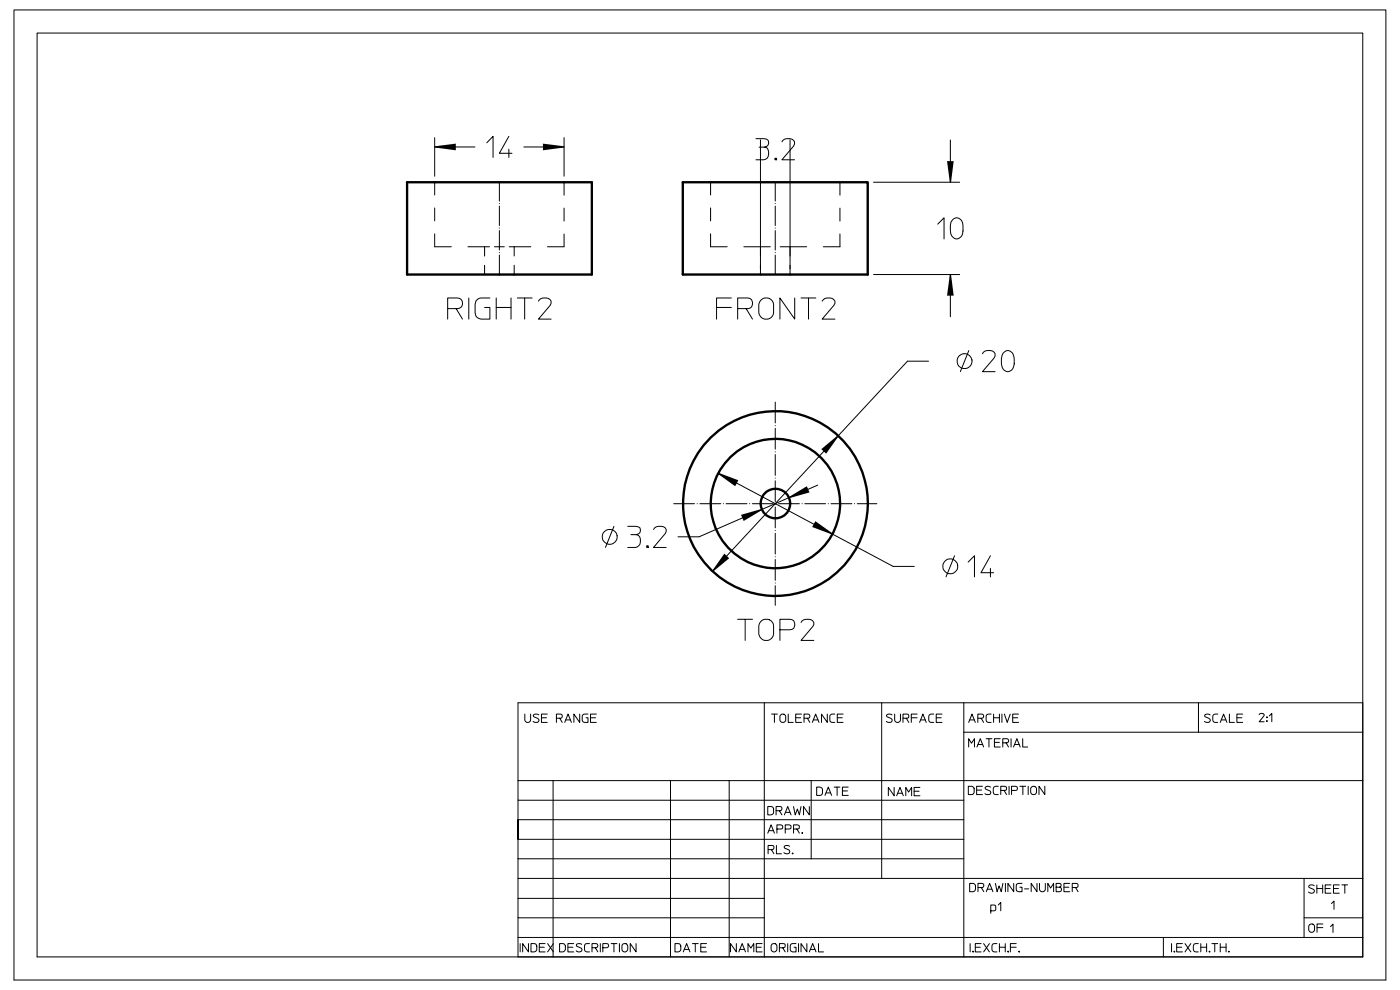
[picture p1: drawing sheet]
<svg xmlns="http://www.w3.org/2000/svg" width="297mm" height="210mm" viewBox="0 0 297 210" stroke-linecap="round" stroke-linejoin="round" font-family="sans-serif">
<path d="M105.9 58.2v-19.5M164.5 58.2v-19.5" fill="none" stroke="#000" stroke-width=".21" stroke-dasharray="4.1 .5 0 .5"/>
<path d="M102.8 52.3h-10.6M119.7 52.3h-10.6M161.3 52.3h-10.6M167.6 52.3h10.6" fill="none" stroke="#000" stroke-width=".21" stroke-dasharray="3.5 3.5"/>
<path d="M102.8 52.3h3.1M109.1 52.3h-3.2" fill="none" stroke="#000" stroke-width=".21" stroke-dasharray="1 1"/>
<path d="M119.7 38.7v13.6M178.2 38.7v13.6M92.2 52.3v-13.6M150.7 52.3v-13.6" fill="none" stroke="#000" stroke-width=".21" stroke-dasharray="2.7 2.7"/>
<path d="M102.8 58.2v-5.9M109.1 52.3v5.9M161.3 52.3v5.9M167.6 58.2v-5.9" fill="none" stroke="#000" stroke-width=".21" stroke-dasharray="2 2"/>
<path d="M164.5 85.3v43.1M142.9 106.8h43.1" fill="none" stroke="#000" stroke-width=".21" stroke-dasharray="4.4 .6 0 .6"/>
<path d="M161.3 52.3h6.3" fill="none" stroke="#000" stroke-width=".21" stroke-dasharray="2.1 2.1"/>
<g fill="none" stroke="#000" stroke-width=".21">
<path d="M3 2.1h291v205.8h-291zM7.9 7h281.2v196h-281.2zM92.2 31.2h8.6M92.2 29.2v8.2M103.3 30.3l1.3-1.4v4.5M107.9 28.9l-2 3.6h2.7M107.9 31.6v1.8M111.1 31.2h8.6M119.7 29.2v8.2M160.4 29.4l2.2 .1a.92 .92 0 0 1 .4 1 .92 .92 0 0 1-.8 .7 1.33 1.33 0 0 1 .7 2l-.2 .4-.6 .3h-1.7M161 31.2h1.2M161.3 29.7v27.3"/>
<path d="M164.4 33.6h.3v.3h-.3zM164.5 33.7l.1 .1zM165.9 30.1a1.62 1.62 0 0 1 2.7 0l-.3 .9-2.4 2.9h2.7M167.6 29.7v27.3M185.3 38.7h18.3M201.6 29.7v9M185.3 58.2h18.3M198.9 47.5l1.4-1.3v4.5M201.6 58.2v9M202.2 46.5a1.33 1.33 0 0 1 1.5 0 1.33 1.33 0 0 1 .6 1.4 2.38 2.38 0 0 1-.9 2.7 1.37 1.37 0 0 1-1.8-1.6 2.46 2.46 0 0 1 .6-2.5zM95 65.5v2.2M96.8 65.5h-1.8v-2.3h2.1a1.14 1.14 0 0 1 1 1.3 1.14 1.14 0 0 1-1.3 1l1.3 2.2"/>
<path d="M99.4 63.2v4.5M103.9 63.2h-1.9a1.4 1.4 0 0 0-1.2 1.3v1.8a1.27 1.27 0 0 0 1.2 1.4h1.9v-2.5h-1.1M105.3 63.2v4.5M105.3 65.2h3.1M108.4 63.2v4.5M109.7 63.2h1.6v4.5M111.3 63.2h1.6M114.2 63.9a1.63 1.63 0 0 1 2.7 0l-.2 .9-2.5 2.9h2.7M152 65.2h3.2M155.2 63.2h-3.2v4.5M156.5 65.5v2.2M158.3 65.5h-1.8v-2.3h2.1a1.14 1.14 0 0 1 1 1.3 1.14 1.14 0 0 1-1.3 1l1.3 2.2"/>
<path d="M161.3 63.8a1.57 1.57 0 0 1 1.7-.6 1.57 1.57 0 0 1 1.1 1.3v1.8a1.58 1.58 0 0 1-1.6 1.4 1.58 1.58 0 0 1-1.5-1.4v-1.8zM168.6 63.2v4.5l-3.1-4.5v4.5M169.9 63.2h1.6v4.5M171.5 63.2h1.6M174.4 63.9a1.66 1.66 0 0 1 2.7 0v.4l-.2 .5-2.5 2.9h2.7M197 76.6h-4.5l-41.4 44.6M205.5 74.4l-1.8 4.4M208.4 75a1.63 1.63 0 0 1 2.7 0l-.2 .9-2.5 2.9h2.7M213 74.7a1.18 1.18 0 0 1 1.2-.3 1.18 1.18 0 0 1 .8 1 2.6 2.6 0 0 1-.8 3.3 1.38 1.38 0 0 1-1.8-1.5 2.72 2.72 0 0 1 .6-2.5zM130.2 111.6l-1.8 4.5M133.2 111.6l2.2 .2a.88 .88 0 0 1 .4 1 .88 .88 0 0 1-.9 .6 1.42 1.42 0 0 1 1 1.4 1.42 1.42 0 0 1-1.1 1.3h-1.6M133.8 113.4h1.1"/>
<path d="M137.2 115.8h.3v.3h-.3zM137.3 115.9l.1 .1zM138.6 112.3a1.63 1.63 0 0 1 2.7 0l-.2 .9-2.5 2.9h2.7M152.4 100.4l37.1 19.7h4.5M173.5 102.9l-25.2 11h-4.5M202.5 117.9l-1.8 4.5M205.4 119.2l1.3-1.3v4.5M210.1 117.9l-2 3.6h2.7M156.5 131.4h1.6v4.4M158.1 131.4h1.5M161.5 131.7a1.58 1.58 0 0 1 2.6 1v1.8a1.58 1.58 0 0 1-1.6 1.4 1.58 1.58 0 0 1-1.5-1.4v-1.8zM165.5 133.6h2.1a1.12 1.12 0 0 0 1-1.1 1.12 1.12 0 0 0-1-1.1h-2.1v4.4"/>
<path d="M169.9 132a1.66 1.66 0 0 1 2.7 0v.5l-.2 .4-2.5 2.9h2.7M210.1 120.6v1.8M111.3 151.5v1.2a.62 .62 0 0 0 .7 .6 .62 .62 0 0 0 .6-.6v-1.2M114.3 151.7a.6 .6 0 0 0-.7-.3 .6 .6 0 0 0-.4 .6l.9 .4a.49 .49 0 0 1 .2 .7 .49 .49 0 0 1-.7 .1l-.5-.2M114.9 152.3h1M116.1 151.5h-1.2v1.7h1.2M118 152.4v.8M118.7 152.4h-.7v-.9h.9a.45 .45 0 0 1 .4 .5 .45 .45 0 0 1-.6 .4l.6 .8M119.8 153.2l.7-1.7 .7 1.7M120 152.7h1M123 151.5v1.7l-1.3-1.7v1.7M124.7 151.5h-.9l-.3 .5 .1 1 .4 .2h.7v-.9h-.4"/>
<path d="M125.3 152.3h1M126.5 151.5h-1.2v1.7h1.2M162.1 149.1v37.2h-52.2v4.3M163.7 151.5h.6v1.7M164.3 151.5h.6M165.6 151.7a.62 .62 0 0 1 .6-.2 .62 .62 0 0 1 .5 .5v.7a.62 .62 0 0 1-.6 .6 .62 .62 0 0 1-.6-.6zM167.2 151.5v1.7h1.1M168.8 152.3h1.1M170 151.5h-1.2v1.7h1.2M170.6 152.4v.8M171.3 152.4h-.7v-.9h.8a.45 .45 0 0 1 .4 .5 .45 .45 0 0 1-.5 .4l.5 .8M172.3 153.2l.7-1.7 .7 1.7"/>
<path d="M172.5 152.7h1M175.5 151.5v1.7l-1.2-1.7v1.7M177.1 151.5h-.7l-.3 .2-.1 .3 .1 1 .3 .2h.7M177.6 152.3h1.1M178.9 151.5h-1.3v1.7h1.3M187 149.1h-77.1v16.5M189.2 151.7a.6 .6 0 0 0-.6-.3 .6 .6 0 0 0-.5 .6l.9 .4a.49 .49 0 0 1 .2 .7 .49 .49 0 0 1-.7 .1l-.5-.2M189.8 151.5v1.2a.62 .62 0 0 0 .6 .6 .62 .62 0 0 0 .6-.6v-1.2M191.6 152.4v.8M192.3 152.4h-.7v-.9h.8a.45 .45 0 0 1 .4 .5 .45 .45 0 0 1-.5 .4l.5 .8M193.3 152.3h1.3M194.6 151.5h-1.3v1.7"/>
<path d="M195.1 153.2l.7-1.7 .7 1.7M195.3 152.7h1M198.1 151.5h-.8l-.3 .5 .1 1 .2 .2h.8M198.6 152.3h1.1M199.8 151.5h-1.2v1.7h1.2M204.5 149.1v53.9h42.3v-4.1M204.5 149.1h-17.5v16.5M204.5 149.1h49.7v6.2M204.5 155.3h84.6M205.5 153.2l.7-1.7 .7 1.7M205.5 158.5v-1.8l.6 .9 .6-.9v1.8M205.7 152.7h1"/>
<path d="M207.3 158.5l.7-1.8 .7 1.8M207.4 152.4v.8M207.5 157.9h1M208.1 152.4h-.7v-.9h.9a.45 .45 0 0 1 .4 .5 .45 .45 0 0 1-.6 .4l.6 .8M209.2 156.7h.6v1.8M209.8 156.7h.6M210.3 151.5h-.8l-.2 .2-.1 .3 .1 1 .2 .2h.8M210.8 151.5v1.7M210.8 152.3h1.2M211 157.5h1M212 151.5v1.7M212.2 156.7h-1.2v1.8h1.2"/>
<path d="M212.5 151.5v1.7M212.7 157.6v.9M213.1 151.5l.6 1.7 .6-1.7M213.4 157.6h-.7v-.9h.9a.45 .45 0 0 1 .4 .5 .45 .45 0 0 1-.6 .4l.6 .9M214.5 156.7v1.8M214.8 152.3h1.1M215 158.5l.7-1.8 .7 1.8M215.2 157.9h1M216.1 151.5h-1.3v1.7h1.3M217 156.7v1.8h1M254.2 149.1h34.9v37.2M256.7 151.7a.6 .6 0 0 0-.7-.3 .6 .6 0 0 0-.4 .6l.9 .4a.49 .49 0 0 1 .2 .7 .49 .49 0 0 1-.7 .1l-.5-.2"/>
<path d="M258.3 151.5h-.7l-.3 .5 .1 1 .2 .2h.7M258.9 153.2l.7-1.7 .7 1.7M259.1 152.7h1M260.8 151.5v1.7h1.1M262.4 152.3h1.1M263.6 151.5h-1.2v1.7h1.2M267.1 151.6a.58 .58 0 0 1 .6-.3 .58 .58 0 0 1 .5 .5l-1.1 1.3h1.1M268.7 152.9l.2 .1zM268.7 152.1l.2 .1zM268.7 153h.1M268.7 152.2h.1M269.3 151.9l.5-.6v1.8"/>
<path d="M109.9 165.6v4.1h94.6M109.9 178v-4.1v4.1M109.9 169.7v16.6M109.9 165.6h32.3M109.9 173.9h94.6M109.9 178h94.6M117.3 165.6v37.4h24.9v-37.4M142.2 165.6h12.5v37.4h-12.5M154.7 165.6h17.4M162.9 171.1h.7l.4 .2 .1 1-.2 .4-1 .2zM162.9 176.7l.7-1.7 .7 1.7M163.1 176.2h1"/>
<path d="M164.6 172v.9M164.7 179.3v1.8h1.1M164.8 175.9h.9a.44 .44 0 0 0 .4-.5 .44 .44 0 0 0-.4-.4h-.9v1.7M165.3 172h-.7v-.9h.9a.45 .45 0 0 1 .4 .5 .45 .45 0 0 1-.6 .4l.6 .9M166.4 172.9l.7-1.8 .7 1.8M166.6 175.9h.8a.44 .44 0 0 0 .4-.5 .44 .44 0 0 0-.4-.4h-.8v1.7M166.7 172.3h.9M167.5 179.5a.6 .6 0 0 0-.7-.2 .6 .6 0 0 0-.4 .6l.9 .4a.45 .45 0 0 1 .2 .5 .45 .45 0 0 1-.4 .3l-.8-.2M168.3 171.1l.4 1.8 .5-1.3 .4 1.3 .3-1.8M168.3 175.9v.8M169.1 175.9h-.8v-.9h.9a.45 .45 0 0 1 .4 .5 .45 .45 0 0 1-.5 .4l.5 .8M170.1 176.6l.2 .1z"/>
<path d="M170.2 176.7h.1M171.7 171.1v1.8l-1.2-1.8v1.8M173.2 167h.8l.4 .3 .1 .9-.2 .4-1.1 .1zM175 168.7l.7-1.7 .7 1.7M175.3 168.2h.9M177 167h.6v1.7M177.6 167h.6M178.7 167.8h1.1M180 167h-1.3v1.7h1.3M187 165.6h-14.9v16.6M187 165.6h102.1M187 165.6v20.7"/>
<path d="M189.7 167v1.8l-1.2-1.8v1.8M190.2 168.8l.7-1.8 .7 1.8M190.4 168.3h1M192.2 168.8v-1.8l.6 1 .6-1v1.8M193.9 167.8h1.1M195.2 167h-1.3v1.8h1.3M205.4 166.8h.7l.5 .3 .1 .9-.3 .4-1 .1zM207.2 167.6h1M208.4 166.8h-1.2v1.7h1.2M210.1 167a.72 .72 0 0 0-1.1 .2l.9 .5a.43 .43 0 0 1 .3 .6 .43 .43 0 0 1-.5 .2l-.7-.2M211.8 166.8l-.9 .1-.2 .4v.7l.2 .4 .9 .1M212.3 167.7v.8"/>
<path d="M213 167.7h-.7v-.9h.8a.45 .45 0 0 1 .4 .5 .45 .45 0 0 1-.5 .4l.5 .8M214.1 166.8v1.7M214.6 167.7h.8a.44 .44 0 0 0 .4-.5 .44 .44 0 0 0-.4-.4h-.8v1.7M216.4 166.8h.6v1.7M217 166.8h.6M218.1 166.8v1.7M218.9 166.9a.64 .64 0 0 1 1 .4v.7a.62 .62 0 0 1-.6 .6 .62 .62 0 0 1-.6-.6v-.7zM221.7 166.8v1.7l-1.3-1.7v1.7M109.9 190.6v4.1h52.2M109.9 194.7v8.3M109.9 198.9h179.2M109.9 190.6h52.2"/>
<path d="M109.9 182.2h94.6M162.9 180.2v.9M163.7 180.2h-.8v-.9h.9a.45 .45 0 0 1 .4 .6 .45 .45 0 0 1-.5 .3l.5 .9M168.1 181l.1 .1zM168.2 181h.1M205.7 187.4h.9l.3 .3v1.1l-.3 .3-.9 .1zM207.5 188.3v.9M208.2 188.3h-.7v-.9h.8a.45 .45 0 0 1 .4 .5 .45 .45 0 0 1-.5 .4l.5 .9M209.2 189.2l.7-1.8 .7 1.8M209.4 188.6h1M210.2 193.2h.7l.3-.2v-.7l-.1-.3h-.9v1.7M211.2 187.4l.3 1.8 .4-1.3 .5 1.3 .4-1.8"/>
<path d="M211.8 192l.5-.6v1.8M213.3 187.4v1.8M215.1 187.4v1.8l-1.3-1.8v1.8M216.8 187.4h-.9l-.2 .2-.1 .3 .1 1 .4 .3h.7v-1h-.4M217.3 188.6h.9M220 187.4v1.8l-1.2-1.8v1.8M220.5 187.4v1.2a.62 .62 0 0 0 .6 .6 .62 .62 0 0 0 .7-.6v-1.2M222.3 189.2v-1.8l.6 1 .6-1v1.8M224 188.2h.8a.49 .49 0 0 1 .4 .4 .49 .49 0 0 1-.4 .6h-.8v-1.8h.7a.41 .41 0 0 1 .4 .4 .41 .41 0 0 1-.3 .4M225.7 188.2h1.1M226.9 187.4h-1.2v1.8h1.2M227.5 188.3v.9"/>
<path d="M228.2 188.3h-.7v-.9h.8a.45 .45 0 0 1 .4 .5 .45 .45 0 0 1-.5 .4l.5 .9M276.6 186.3v12.6M277.8 196.1a.61 .61 0 0 1 .7-.1 .61 .61 0 0 1 .4 .5v.7a.62 .62 0 0 1-.6 .6 .62 .62 0 0 1-.7-.6v-.7zM278.8 187.9a.74 .74 0 0 0-1.2 .2l1 .5a.45 .45 0 0 1 .2 .5 .45 .45 0 0 1-.5 .4l-.7-.3M279.4 187.7v1.8M279.4 188.5h1.2M279.4 196.8h1.2M280.6 187.7v1.8M280.6 196h-1.2v1.8M281.1 188.5h1.1M282.3 196.6l.5-.6v1.8M282.4 187.7h-1.3v1.8h1.3"/>
<path d="M282.5 191.7l.5-.6v1.8M282.9 188.5h1.1M284.1 187.7h-1.2v1.8h1.2M284.7 187.7h.6v1.8M285.3 187.7h.6M289.1 186.3v8.4h-12.5M289.1 194.7v8.3M289.1 186.3h-127v16.7M110.3 200.2v1.7M112.1 200.2v1.7l-1.2-1.7v1.7M112.6 200.2h.9l.3 .3 .1 .9-.2 .4-1.1 .1zM114.4 200.9h1.1"/>
<path d="M115.6 200.2h-1.2v1.7h1.2M116.2 200.2l1.2 1.7M117.4 200.2l-1.2 1.7M118.7 200.2h.7l.4 .2 .1 1-.3 .5h-.9zM120.5 200.9h1M121.7 200.2h-1.2v1.7h1.2M123.4 200.3a.61 .61 0 0 0-.7-.2 .61 .61 0 0 0-.4 .6l.9 .4a.44 .44 0 0 1 .3 .5 .44 .44 0 0 1-.5 .3l-.8-.2M125.1 200.2h-.8l-.3 .5 .1 1 .4 .2h.6M125.6 201v.9M126.3 201h-.7v-.8h.8a.45 .45 0 0 1 .4 .5 .45 .45 0 0 1-.5 .3l.5 .9M127.4 200.2v1.7M127.9 201h.8a.44 .44 0 0 0 .4-.4 .44 .44 0 0 0-.4-.4h-.8v1.7"/>
<path d="M129.6 200.2h.6v1.7M130.2 200.2h.7M131.4 200.2v1.7M132 200.4a.64 .64 0 0 1 .7-.2 .64 .64 0 0 1 .5 .5v.7a.62 .62 0 0 1-.6 .5 .62 .62 0 0 1-.7-.5zM134.9 200.2v1.7l-1.2-1.7v1.7M143.2 200.2h.9l.3 .3v.9l-.2 .4-1 .1zM145 201.9l.7-1.7 .7 1.7M145.2 201.4h1M146.9 200.2h.6v1.7M147.5 200.2h.6M148.7 200.9h1M149.9 200.2h-1.2v1.7h1.2"/>
<path d="M156.2 200.2v1.7l-1.2-1.7v1.7M156.7 201.9l.7-1.7 .8 1.7M157 201.4h.9M158.7 201.9v-1.7l.6 .9 .6-.9v1.7M160.4 200.9h1.1M161.7 200.2h-1.3v1.7h1.3M163.8 200.3a.64 .64 0 0 1 1 .4v.7a.62 .62 0 0 1-.6 .5 .62 .62 0 0 1-.6-.5v-.7zM165.3 201v.9M166.1 201h-.8v-.8h.9a.45 .45 0 0 1 .4 .5 .45 .45 0 0 1-.5 .3l.5 .9M167.1 200.2v1.7M168.9 200.2h-.9l-.4 .5v.7l.2 .4 1.1 .1v-1h-.4M169.4 200.2v1.7"/>
<path d="M171.2 200.2v1.7l-1.3-1.7v1.7M171.7 201.9l.7-1.7 .7 1.7M171.9 201.4h1M173.6 200.2v1.7h1.1M205.8 200.2v1.7M206.3 201.8l.2 .1zM206.4 201.9h.1M206.9 200.9h1.1M208.1 200.2h-1.2v1.7h1.2M208.7 200.2l1.2 1.7M209.9 200.2l-1.2 1.7M211.5 200.2l-.9 .1-.2 .4v.7l.2 .4 .9 .1"/>
<path d="M212 200.2v1.7M212 200.9h1.3M213.3 200.2v1.7M213.8 201.8l.1 .1zM213.9 201.9h.1M214.3 200.9h1.3M215.6 200.2h-1.3v1.7M216.1 201.8l.2 .1zM216.2 201.9h.1M248.5 200.2v1.7M249.1 201.8l.1 .1zM249.2 201.9h.1"/>
<path d="M249.6 200.9h1.1M250.9 200.2h-1.3v1.7h1.3M251.4 200.2l1.2 1.7M252.6 200.2l-1.2 1.7M254.2 200.2l-.9 .1-.1 .4v.7l.1 .4 .9 .1M254.7 200.2v1.7M254.7 200.9h1.3M256 200.2v1.7M256.5 201.8l.1 .1zM256.6 201.9h.1M257.1 200.2h.6v1.7M257.7 200.2h.6"/>
<path d="M258.9 200.2v1.7M258.9 200.9h1.2M260.1 200.2v1.7M260.6 201.8l.1 .1zM260.7 201.9h.1"/>
<circle cx="204.6" cy="76.6" r="1.59"/>
<circle cx="129.3" cy="113.9" r="1.59"/>
<circle cx="201.6" cy="120.1" r="1.58"/>
</g>
<g fill="#000">
<path d="M92.2 31l4.5-.5v1.4l-4.5-.6z" fill-rule="evenodd"/>
<path d="M115.2 30.5l4.5 .5v.3l-4.5 .6z" fill-rule="evenodd"/>
<path d="M200.9 34.2h1.4l-.5 4.5h-.3z" fill-rule="evenodd"/>
<path d="M201.5 58.2h.3l.5 4.5h-1.4z" fill-rule="evenodd"/>
<path d="M174.2 95.3l3.5-2.9 .2 .2-2.6 3.6z" fill-rule="evenodd"/>
<path d="M152.4 100.3l4.2 1.6-.6 1.2-3.7-2.6z" fill-rule="evenodd"/>
<path d="M157.2 109.2l4.3-1.2 .1 .2-3.8 2.3z" fill-rule="evenodd"/>
<path d="M167.3 105.5l3.9-2.4 .5 1.3-4.3 1.3z" fill-rule="evenodd"/>
<path d="M173 110.6l3.6 2.6-.1 .2-4.2-1.6z" fill-rule="evenodd"/>
<path d="M153.7 117.4l1 1-3.5 2.9-.1-.2z" fill-rule="evenodd"/>
</g>
<g fill="none" stroke="#000" stroke-width=".5">
<path d="M86.4 38.7h39.2v19.5h-39.2zM144.9 38.7h39.2v19.5h-39.2z"/>
<circle cx="164.5" cy="106.8" r="13.7"/>
<circle cx="164.5" cy="106.8" r="3.1"/>
<circle cx="164.5" cy="106.8" r="19.6"/>
</g>
</svg>
